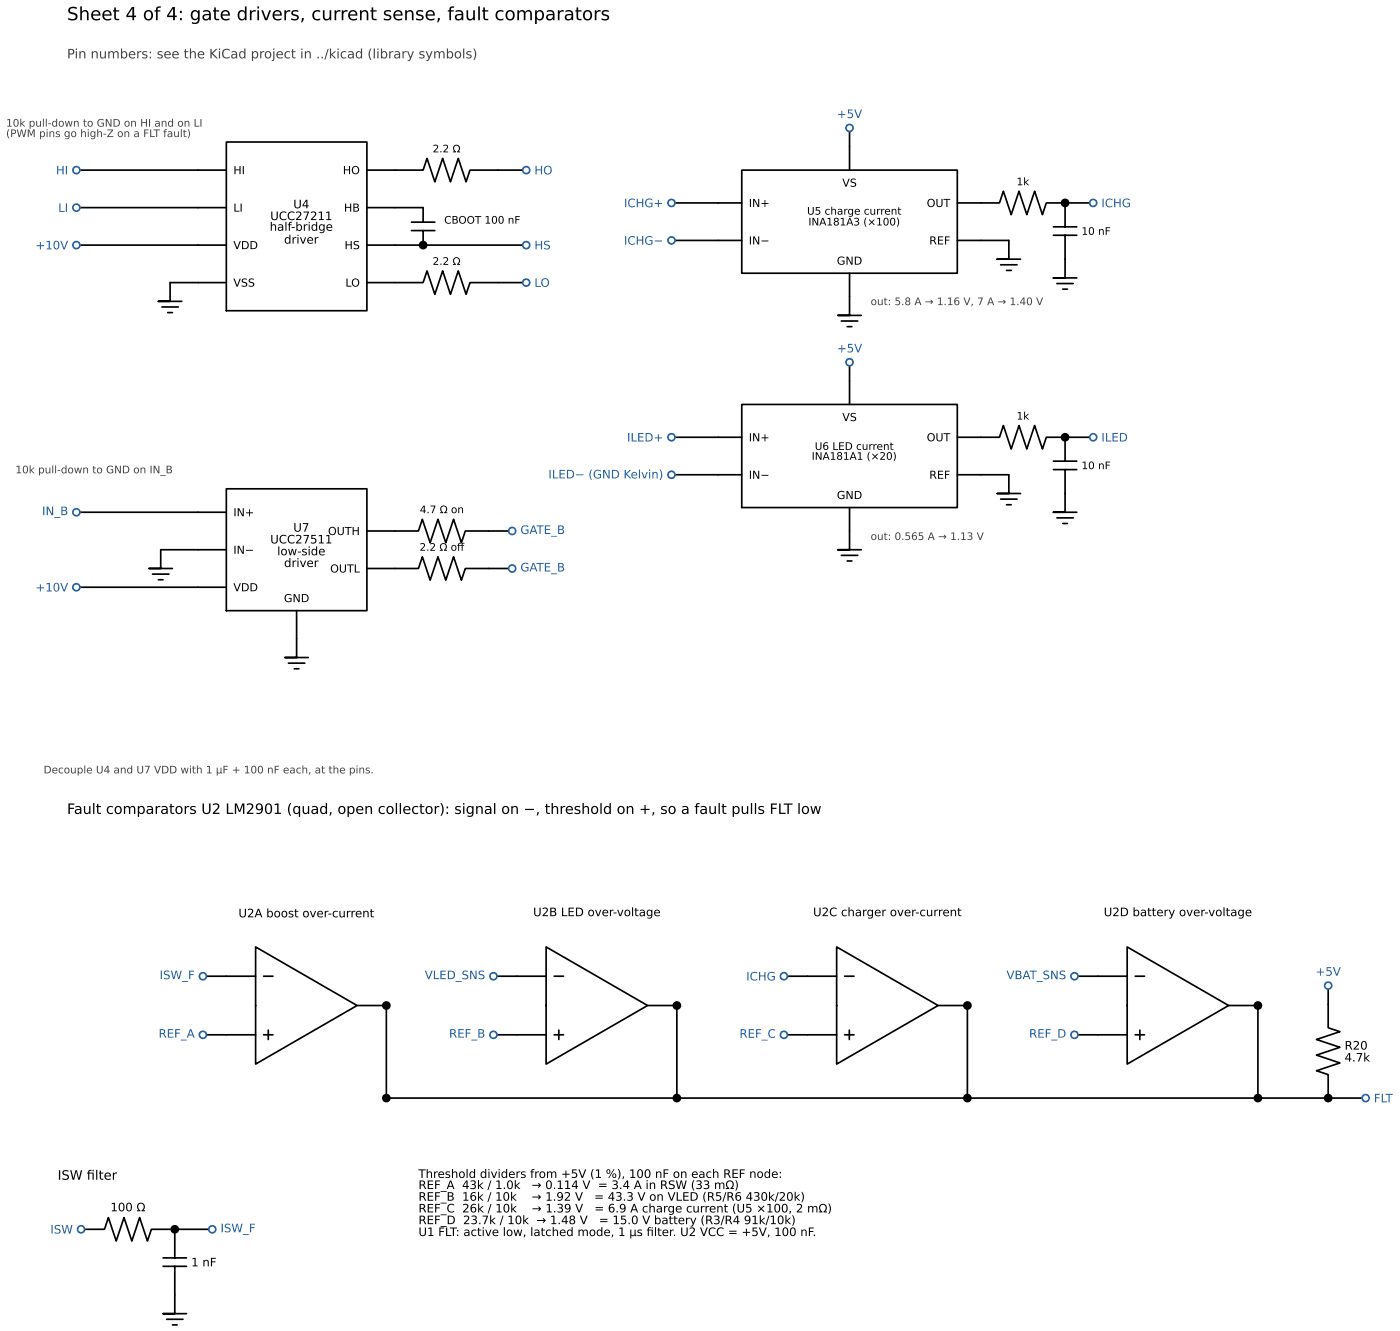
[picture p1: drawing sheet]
<svg xmlns="http://www.w3.org/2000/svg" width="379mm" height="361mm" viewBox="0 0 379 361" stroke-linecap="round" stroke-linejoin="round" font-family="sans-serif">
<defs><g id="words">
<text font-size="4.9" x="18.2" y="5.5">Sheet 4 of 4: gate drivers, current sense, fault comparators</text>
<text font-size="3.9" x="18.2" y="220.6">Fault comparators U2 LM2901 (quad, open collector): signal on −, threshold on +, so a fault pulls FLT low</text>
<text font-size="3.5" fill="#444" x="18.2" y="15.8">Pin numbers: see the KiCad project in ../kicad (library symbols)</text>
<g font-size="3.5">
<text x="15.6" y="319.7">ISW flter</text>
<text x="23.5" y="319.7">i</text>
</g>
<g font-size="3.2" fill="#1f5fa8">
<text x="226.8" y="32">+5V</text>
<text x="15.2" y="47.3">HI</text>
<text x="144.8" y="47.3">HO</text>
<text x="15.8" y="57.4">LI</text>
<text x="169.1" y="56.1">ICHG+</text>
<text x="298.5" y="56.1">ICHG</text>
<text x="9.6" y="67.6">+10V</text>
<text x="144.8" y="67.6">HS</text>
<text x="169.1" y="66.3">ICHG−</text>
<text x="144.8" y="77.7">LO</text>
<text x="226.8" y="95.5">+5V</text>
<text x="169.9" y="119.6">ILED+</text>
<text x="298.5" y="119.6">ILED</text>
<text x="148.6" y="129.6">ILED− (GND Kelvin)</text>
<text x="11.4" y="139.6">IN_B</text>
<text x="141" y="144.7">GATE_B</text>
<text x="141" y="154.9">GATE_B</text>
<text x="9.6" y="160.3">+10V</text>
<text x="43.3" y="265.3">ISW_F</text>
<text x="115.1" y="265.3">VLED_SNS</text>
<text x="202.3" y="265.7">ICHG</text>
<text x="272.8" y="265.3">VBAT_SNS</text>
<text x="356.6" y="264.4">+5V</text>
<text x="43" y="281.2">REF_A</text>
<text x="121.7" y="281.2">REF_B</text>
<text x="200.4" y="281.2">REF_C</text>
<text x="278.9" y="281.2">REF_D</text>
<text x="372.4" y="298.7">FLT</text>
<text x="13.7" y="334.3">ISW</text>
<text x="59.8" y="333.9">ISW_F</text>
</g>
<g font-size="3.2">
<text x="73.2" y="59.6">UCC27211</text>
<text x="79.5" y="56.4">U4</text>
<text x="73.1" y="62.5">half-bridge</text>
<text x="77" y="66">driver</text>
<text x="73.2" y="147.3">UCC27511</text>
<text x="79.5" y="144.1">U7</text>
<text x="75.1" y="150.5">low-side</text>
<text x="77" y="153.6">driver</text>
<text x="64.6" y="248.6">U2A boost over-current</text>
<text x="144.5" y="248.3">U2B LED over-voltage</text>
<text x="220.4" y="248.3">U2C charger over-current</text>
<text x="299.1" y="248.3">U2D battery over-voltage</text>
<text x="364.4" y="284.4">R20</text>
<text x="364.4" y="287.7">4.7k</text>
<text x="113.4" y="319.2">Threshold dividers from +5V (1 %), 100 nF on each REF node:</text>
<text x="113.4" y="322.2">REF_A 43k / 1.0k</text>
<text x="144.1" y="322.2">→ 0.114 V = 3.4 A in RSW (33 mΩ)</text>
<text x="29.9" y="328.2">100 Ω</text>
<text x="113.4" y="325.4">REF_B 16k / 10k</text>
<text x="113.4" y="328.6">REF_C 26k / 10k</text>
<text x="144.1" y="325.4">→ 1.92 V</text>
<text x="144.1" y="328.6">→ 1.39 V</text>
<text x="161" y="325.4">= 43.3 V on VLED (R5/R6 430k/20k)</text>
<text x="161.1" y="328.6">= 6.9 A charge current (U5 ×100, 2 mΩ)</text>
<text x="113.4" y="331.7">REF_D 23.7k / 10k → 1.48 V</text>
<text x="113.4" y="334.9">U1 FLT: active low, latched mode, 1 µs flter. U2 VCC = +5V, 100 nF.</text>
<text x="162.3" y="331.7">= 15.0 V battery (R3/R4 91k/10k)</text>
<text x="175.2" y="334.9">i</text>
<text x="51.8" y="343.2">1 nF</text>
</g>
<g font-size="3">
<text x="63.2" y="47.2">HI</text>
<text x="92.9" y="47.2">HO</text>
<text x="228.3" y="50.6">VS</text>
<text x="63.2" y="57.4">LI</text>
<text x="93.2" y="57.4">HB</text>
<text x="202.9" y="56.1">IN+</text>
<text x="251.2" y="56.1">OUT</text>
<text x="63.2" y="67.5">VDD</text>
<text x="93.4" y="67.5">HS</text>
<text x="202.9" y="66.2">IN−</text>
<text x="226.8" y="71.7">GND</text>
<text x="251.9" y="66.2">REF</text>
<text x="63.2" y="77.7">VSS</text>
<text x="93.6" y="77.7">LO</text>
<text x="202.9" y="119.6">IN+</text>
<text x="228.3" y="114.1">VS</text>
<text x="251.2" y="119.6">OUT</text>
<text x="202.9" y="129.7">IN−</text>
<text x="251.9" y="129.7">REF</text>
<text x="226.8" y="135.2">GND</text>
<text x="63.2" y="139.9">IN+</text>
<text x="88.9" y="145">OUTH</text>
<text x="63.2" y="150.1">IN−</text>
<text x="89.5" y="155.1">OUTL</text>
<text x="63.2" y="160.2">VDD</text>
<text x="77" y="163.2">GND</text>
</g>
<g font-size="2.8" fill="#444">
<text x="1.7" y="34.3">10k pull-down to GND on HI and on LI</text>
<text x="1.7" y="37.1">(PWM pins go high-Z on a FLT fault)</text>
<text x="236" y="82.7">out: 5.8 A → 1.16 V, 7 A → 1.40 V</text>
<text x="4.2" y="128.3">10k pull-down to GND on IN_B</text>
<text x="236" y="146.3">out: 0.565 A → 1.13 V</text>
<text x="11.8" y="209.6">Decouple U4 and U7 VDD with 1 µF + 100 nF each, at the pins.</text>
</g>
<g font-size="2.8">
<text x="117.3" y="41.3">2.2 Ω</text>
<text x="275.5" y="50.2">1k</text>
<text x="218.7" y="58.2">U5 charge current</text>
<text x="120.4" y="60.6">CBOOT 100 nF</text>
<text x="219.1" y="61.1">INA181A3 (×100)</text>
<text x="293.1" y="63.6">10 nF</text>
<text x="117.3" y="71.8">2.2 Ω</text>
<text x="275.5" y="113.7">1k</text>
<text x="220" y="124.6">INA181A1 (×20)</text>
<text x="220.8" y="121.9">U6 LED current</text>
<text x="293.1" y="127.1">10 nF</text>
<text x="113.8" y="139.1">4.7 Ω on</text>
<text x="113.7" y="149.2">2.2 Ω of</text>
<text x="123.9" y="149.2">f</text>
</g>
</g></defs>
<g fill="none" stroke="#000" stroke-width=".46">
<path d="M61.3 38.5h38.1v45.7h-38.1zM230.3 34.7v11.4M20.7 46.1h40.6M20.7 56.3h40.6M99.4 46.1h15.3l1-3.2 2.2 6.4 2.1-6.4 2.1 6.4 2.1-6.4 2.1 6.4 1.1-3.2h15.2M99.4 56.3h15.3v3.9M182 55h19M201 46.1h58.5v27.9h-58.5zM259.5 55h11.4l1-3.2 2.2 6.4 2.1-6.4 2.1 6.4 2.1-6.4 2.1 6.4 1.1-3.2h5.1M288.7 55h7.6M288.7 55v6.5M20.7 66.4h40.6"/>
<path d="M61.3 76.6h-15.2v5.1h-3.2h6.4M99.4 76.6h15.3l1-3.2 2.2 6.4 2.1-6.4 2.1 6.4 2.1-6.4 2.1 6.4 1.1-3.2h15.2M99.4 66.4h43.2M111.5 60.2h6.4M111.5 62.5h6.4M114.7 62.5v3.9M182 65.2h19M230.3 74v11.5h-3.2h6.3M259.5 65.2h13.9v5h-3.1h6.3M271.2 71.8h4.5M272.8 73.3h1.3M285.5 61.5h6.3"/>
<path d="M285.5 63.8h6.3M286.4 76.8h4.5M288 78.4h1.3M288.7 63.8v11.5h-3.2h6.3M43.9 83.2h4.4M45.5 84.7h1.2M228 87h4.5M229.6 88.5h1.3M230.3 98.2v11.4M182 118.5h19M201 109.6h58.5v27.9h-58.5zM259.5 118.5h11.4l1-3.2 2.2 6.4 2.1-6.4 2.1 6.4 2.1-6.4 2.1 6.4 1.1-3.2h5.1"/>
<path d="M288.7 118.5h7.6M288.7 118.5v6.5M20.7 138.8h40.6M61.3 132.5h38.1v33h-38.1zM182 128.7h19M230.3 137.5v11.5h-3.2h6.3M259.5 128.7h13.9v5h-3.1h6.3M271.2 135.3h4.5M272.8 136.8h1.3M285.5 125h6.3M285.5 127.3h6.3M288.7 127.3v11.5h-3.2h6.3"/>
<path d="M20.7 159.1h40.6M41.3 155.6h4.5M42.9 157.1h1.3M61.3 149h-17.7v5.1h-3.2h6.3M99.4 143.9h14l1.1-3.2 2.1 6.4 2.1-6.4 2.1 6.4 2.1-6.4 2.2 6.4 1-3.2h12.7M99.4 154.1h14l1.1-3.2 2.1 6.3 2.1-6.3 2.1 6.3 2.1-6.3 2.2 6.3 1-3.1h12.7M228 150.5h4.5M229.6 152h1.3M286.4 140.3h4.5M288 141.9h1.3M78.2 179.7h4.4M80.4 165.5v12.7h-3.2h6.4"/>
<path d="M79.8 181.2h1.2M69.3 256.6l27.5 15.9-27.5 15.9zM148 256.6l27.5 15.9-27.5 15.9zM226.8 256.6l27.5 15.9-27.5 15.9zM305.5 256.6l27.5 15.9-27.5 15.9zM55 264.5h14.3M71.4 264.5h2.6M72.7 279.1v2.6M96.8 272.5h7.9v25.1h255.3M133.7 264.5h14.3M150.2 264.5h2.5M151.5 279.1v2.6"/>
<path d="M175.5 272.5h8v25.1M212.5 264.5h14.3M228.9 264.5h2.6M230.2 279.1v2.6M254.3 272.5h7.9v25.1M291.2 264.5h14.3M307.7 264.5h2.5M308.9 279.1v2.6M333 272.5h7.9v25.1M360 267.1v11.4l3.2 1.1-6.4 2.1 6.4 2.1-6.4 2.1 6.4 2.1-6.4 2.2 3.2 1v6.4M55 280.4h14.3M71.4 280.4h2.6"/>
<path d="M133.7 280.4h14.3M150.2 280.4h2.5M212.5 280.4h14.3M228.9 280.4h2.6M291.2 280.4h14.3M307.7 280.4h2.5M360 297.6h10.1M22 333.1h6.3l1.1-3.2 2.1 6.4 2.1-6.4 2.1 6.4 2.1-6.4 2.2 6.4 1-3.2h6.4M47.4 333.1h10.1M47.4 333.1v7.8M44.2 340.9h6.3M44.2 343.2h6.3"/>
<path d="M45.1 357.5h4.5M46.7 359h1.3M47.4 343.2v12.8h-3.2h6.3"/>
</g>
<g fill="#fff" stroke="#1f5fa8" stroke-width=".46">
<circle cx="20.7" cy="46.1" r=".95"/>
<circle cx="20.7" cy="56.3" r=".95"/>
<circle cx="20.7" cy="66.4" r=".95"/>
<circle cx="142.6" cy="46.1" r=".95"/>
<circle cx="142.6" cy="76.6" r=".95"/>
</g>
<circle cx="114.7" cy="66.4" r=".95" fill="#000" stroke="#000" stroke-width=".46"/>
<g fill="#fff" stroke="#1f5fa8" stroke-width=".46">
<circle cx="142.6" cy="66.4" r=".95"/>
<circle cx="20.7" cy="138.8" r=".95"/>
<circle cx="20.7" cy="159.1" r=".95"/>
<circle cx="138.8" cy="143.9" r=".95"/>
<circle cx="138.8" cy="154.1" r=".95"/>
<circle cx="182" cy="55" r=".95"/>
<circle cx="182" cy="65.2" r=".95"/>
<circle cx="230.3" cy="34.7" r=".95"/>
</g>
<circle cx="288.7" cy="55" r=".95" fill="#000" stroke="#000" stroke-width=".46"/>
<g fill="#fff" stroke="#1f5fa8" stroke-width=".46">
<circle cx="296.3" cy="55" r=".95"/>
<circle cx="182" cy="118.5" r=".95"/>
<circle cx="182" cy="128.7" r=".95"/>
<circle cx="230.3" cy="98.2" r=".95"/>
</g>
<circle cx="288.7" cy="118.5" r=".95" fill="#000" stroke="#000" stroke-width=".46"/>
<g fill="#fff" stroke="#1f5fa8" stroke-width=".46">
<circle cx="296.3" cy="118.5" r=".95"/>
<circle cx="55" cy="264.5" r=".95"/>
<circle cx="55" cy="280.4" r=".95"/>
<circle cx="133.7" cy="264.5" r=".95"/>
<circle cx="133.7" cy="280.4" r=".95"/>
<circle cx="212.5" cy="264.5" r=".95"/>
<circle cx="212.5" cy="280.4" r=".95"/>
<circle cx="291.2" cy="264.5" r=".95"/>
<circle cx="291.2" cy="280.4" r=".95"/>
</g>
<g fill="#000" stroke="#000" stroke-width=".46">
<circle cx="104.7" cy="272.5" r=".95"/>
<circle cx="183.5" cy="272.5" r=".95"/>
<circle cx="262.2" cy="272.5" r=".95"/>
<circle cx="340.9" cy="272.5" r=".95"/>
<circle cx="104.7" cy="297.6" r=".95"/>
<circle cx="183.5" cy="297.6" r=".95"/>
<circle cx="262.2" cy="297.6" r=".95"/>
<circle cx="340.9" cy="297.6" r=".95"/>
</g>
<g fill="#fff" stroke="#1f5fa8" stroke-width=".46">
<circle cx="370.1" cy="297.6" r=".95"/>
<circle cx="360" cy="267.1" r=".95"/>
</g>
<circle cx="360" cy="297.6" r=".95" fill="#000" stroke="#000" stroke-width=".46"/>
<circle cx="22" cy="333.1" r=".95" fill="#fff" stroke="#1f5fa8" stroke-width=".46"/>
<circle cx="47.4" cy="333.1" r=".95" fill="#000" stroke="#000" stroke-width=".46"/>
<circle cx="57.5" cy="333.1" r=".95" fill="#fff" stroke="#1f5fa8" stroke-width=".46"/>
<use href="#words"/>
</svg>
